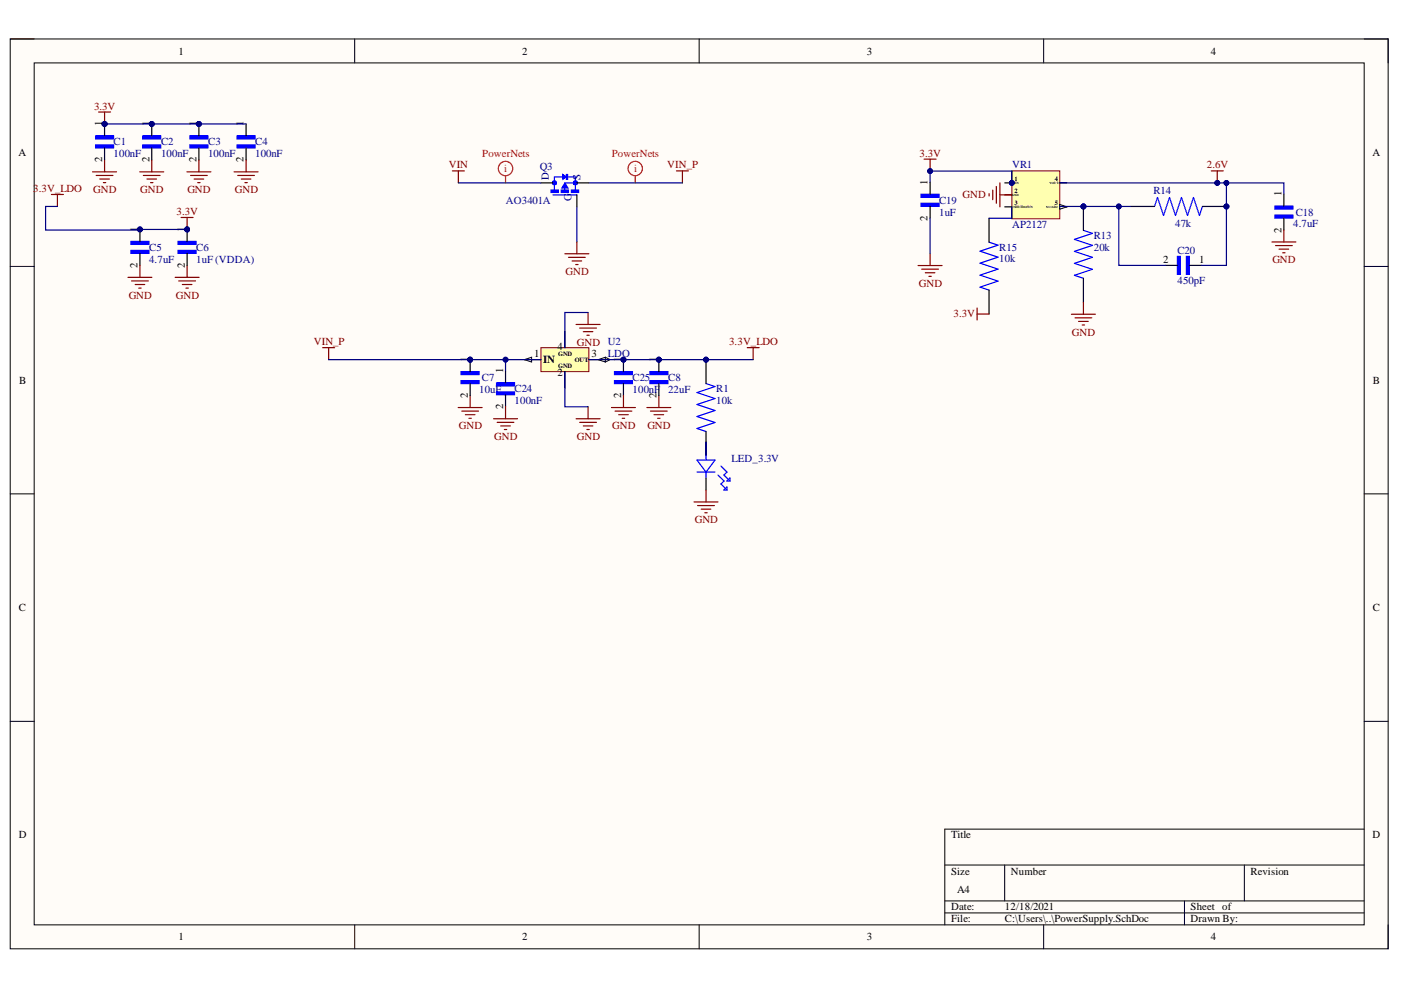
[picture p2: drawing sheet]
<svg xmlns="http://www.w3.org/2000/svg" width="297mm" height="210mm" viewBox="0 0 297 210" stroke-linecap="round" stroke-linejoin="round" font-family="sans-serif">
<defs><g id="words">
<g font-size="2.3">
<text x="37.9" y="11.6">1</text>
<text x="110.7" y="11.6">2</text>
<text x="183.8" y="11.6">3</text>
<text x="256.7" y="11.6">4</text>
<text x="21.6" y="26.8" transform="rotate(-90 21.6 26.8)">1</text>
<text x="31.7" y="26.8" transform="rotate(-90 31.7 26.8)">1</text>
<text x="41.7" y="26.8" transform="rotate(-90 41.7 26.8)">1</text>
<text x="51.6" y="26.8" transform="rotate(-90 51.6 26.8)">1</text>
<text x="3.9" y="33.1">A</text>
<text x="21.6" y="34.5" transform="rotate(-90 21.6 34.5)">2</text>
<text x="31.7" y="34.5" transform="rotate(-90 31.7 34.5)">2</text>
<text x="41.7" y="34.5" transform="rotate(-90 41.7 34.5)">2</text>
<text x="51.6" y="34.5" transform="rotate(-90 51.6 34.5)">2</text>
<text x="291" y="33.1">A</text>
<text x="196.7" y="39.2" transform="rotate(-90 196.7 39.2)">1</text>
<text x="271.7" y="41.6" transform="rotate(-90 271.7 41.6)">1</text>
<text x="196.7" y="46.8" transform="rotate(-90 196.7 46.8)">2</text>
<text x="29.2" y="49.1" transform="rotate(-90 29.2 49.1)">1</text>
<text x="39.2" y="49.1" transform="rotate(-90 39.2 49.1)">1</text>
<text x="271.7" y="49.3" transform="rotate(-90 271.7 49.3)">2</text>
<text x="29.2" y="56.8" transform="rotate(-90 29.2 56.8)">2</text>
<text x="39.2" y="56.8" transform="rotate(-90 39.2 56.8)">2</text>
<text x="246.6" y="55.7">2</text>
<text x="254.2" y="55.7">1</text>
<text x="99.2" y="76.8" transform="rotate(-90 99.2 76.8)">1</text>
<text x="113.2" y="75.7">1</text>
<text x="115.2" y="77">IN</text>
<text x="118.2" y="74.2">4</text>
<text x="125.4" y="75.7">3</text>
<text x="131.7" y="76.8" transform="rotate(-90 131.7 76.8)">1</text>
<text x="139.2" y="76.8" transform="rotate(-90 139.2 76.8)">1</text>
<text x="4.1" y="81.3">B</text>
<text x="106.7" y="79.1" transform="rotate(-90 106.7 79.1)">1</text>
<text x="118.2" y="79.8">2</text>
<text x="291.1" y="81.3">B</text>
<text x="99.2" y="84.4" transform="rotate(-90 99.2 84.4)">2</text>
<text x="106.7" y="86.8" transform="rotate(-90 106.7 86.8)">2</text>
<text x="131.7" y="84.4" transform="rotate(-90 131.7 84.4)">2</text>
<text x="139.2" y="84.4" transform="rotate(-90 139.2 84.4)">2</text>
<text x="4" y="129.5">C</text>
<text x="291.1" y="129.5">C</text>
<text x="4" y="177.8">D</text>
<text x="201.6" y="177.8">Title</text>
<text x="291" y="177.8">D</text>
<text x="201.6" y="185.4">Size</text>
<text x="214.3" y="185.4">Number</text>
<text x="265.1" y="185.4">Revision</text>
<text x="202.9" y="189.2">A4</text>
<text x="201.6" y="193">Date:</text>
<text x="201.6" y="195.6">File:</text>
<text x="213.1" y="193">12/18/2021</text>
<text x="213.1" y="195.6">C:\Users\..\PowerSupply.SchDoc</text>
<text x="252.4" y="193">Sheet of</text>
<text x="252.4" y="195.6">Drawn By:</text>
<text x="37.9" y="199.4">1</text>
<text x="110.7" y="199.4">2</text>
<text x="183.8" y="199.4">3</text>
<text x="256.7" y="199.4">4</text>
</g>
<g font-size="2.3" fill="#800000">
<text x="19.9" y="23.2">3.3V</text>
<text x="95.2" y="35.7">VIN</text>
<text x="141.5" y="35.7">VIN_P</text>
<text x="195" y="33.2">3.3V</text>
<text x="255.9" y="35.7">2.6V</text>
<text x="7" y="40.7">3.3V_LDO</text>
<text x="19.8" y="41">GND</text>
<text x="29.7" y="41">GND</text>
<text x="39.7" y="41">GND</text>
<text x="49.8" y="41">GND</text>
<text x="37.4" y="45.6">3.3V</text>
<text x="204.1" y="42.1">GND</text>
<text x="119.9" y="58.3">GND</text>
<text x="269.8" y="55.8">GND</text>
<text x="27.3" y="63.3">GND</text>
<text x="37.3" y="63.3">GND</text>
<text x="194.8" y="60.9">GND</text>
<text x="202.2" y="67.3">3.3V</text>
<text x="227.3" y="71.2">GND</text>
<text x="66.5" y="73.2">VIN_P</text>
<text x="122.3" y="73.4">GND</text>
<text x="154.6" y="73.2">3.3V_LDO</text>
<text x="97.3" y="90.9">GND</text>
<text x="104.8" y="93.3">GND</text>
<text x="122.3" y="93.3">GND</text>
<text x="129.8" y="90.9">GND</text>
<text x="137.2" y="90.9">GND</text>
<text x="147.3" y="111">GND</text>
</g>
<g font-size="2.3" fill="#000080">
<text x="24.1" y="30.8">C1</text>
<text x="24.1" y="33.4">100nF</text>
<text x="34.1" y="30.8">C2</text>
<text x="34.1" y="33.4">100nF</text>
<text x="44.1" y="30.8">C3</text>
<text x="44.1" y="33.4">100nF</text>
<text x="54.1" y="30.8">C4</text>
<text x="54.1" y="33.4">100nF</text>
<text x="214.6" y="35.7">VR1</text>
<text x="114.4" y="36.1">Q3</text>
<text x="116.4" y="38.2" transform="rotate(-90 116.4 38.2)">D</text>
<text x="123.1" y="38.2" transform="rotate(-90 123.1 38.2)">S</text>
<text x="244.6" y="41.1">R14</text>
<text x="107.2" y="43.2">AO3401A</text>
<text x="121.2" y="42.6" transform="rotate(-90 121.2 42.6)">G</text>
<text x="199.1" y="43.2">C19</text>
<text x="199.1" y="45.8">1uF</text>
<text x="274.8" y="45.8">C18</text>
<text x="31.6" y="53.2">C5</text>
<text x="41.6" y="53.2">C6</text>
<text x="211.9" y="53.1">R15</text>
<text x="214.6" y="48.4">AP2127</text>
<text x="231.9" y="50.6">R13</text>
<text x="231.9" y="53.1">20k</text>
<text x="249.1" y="48.1">47k</text>
<text x="249.7" y="53.9">C20</text>
<text x="274.2" y="48.2">4.7uF</text>
<text x="31.6" y="55.7">4.7uF</text>
<text x="41.6" y="55.7">1uF (VDDA)</text>
<text x="211.9" y="55.6">10k</text>
<text x="249.7" y="60.2">450pF</text>
<text x="128.9" y="73.2">U2</text>
<text x="128.9" y="75.7">LDO</text>
<text x="101.6" y="83.3">10uF</text>
<text x="102.2" y="80.7">C7</text>
<text x="109.1" y="83.2">C24</text>
<text x="134.1" y="80.8">C25</text>
<text x="134.1" y="83.3">100nF</text>
<text x="141.6" y="80.8">C8</text>
<text x="141.6" y="83.3">22uF</text>
<text x="151.9" y="83.1">R1</text>
<text x="109.1" y="85.7">100nF</text>
<text x="151.9" y="85.6">10k</text>
<text x="155.1" y="98">LED_3.3V</text>
</g>
<g font-size="2.3" fill="#f00">
<text x="102.3" y="33.2">PowerNets</text>
<text x="129.7" y="33.2">PowerNets</text>
<text x="106.9" y="36.5">i</text>
<text x="134.5" y="36.5">i</text>
</g>
<g font-size="1.4">
<text x="215.1" y="38.4">1</text>
<text x="215.1" y="41">2</text>
<text x="223.6" y="38.4">4</text>
<text x="215.1" y="43.5">3</text>
<text x="223.6" y="43.5">5</text>
<text x="118.3" y="75.4">GND</text>
<text x="121.9" y="76.7">OUT</text>
<text x="118.3" y="78">GND</text>
</g>
<g font-size=".7">
<text x="214.5" y="41.5">GND</text>
<text x="214.7" y="39">VIN</text>
<text x="222.5" y="39">VOUT</text>
<text x="214.8" y="44.1">/SHUTDOWN</text>
<text x="221.8" y="44.1">NC/ADJ</text>
</g>
</g></defs>
<path d="M2.2 8.3h292.1v192.9h-292.1z" fill-rule="evenodd" fill="#fffcf8"/>
<path d="M2.2 8.3h292.1v192.9h-292.1z" fill="none" stroke="#000" stroke-width=".21"/>
<path d="M7.2 13.3h282v182.8h-282z" fill-rule="evenodd" fill="#fffcf8"/>
<g fill="none" stroke="#000" stroke-width=".21">
<path d="M2.2 8.3h5M7.2 13.3h282v182.8h-282zM75.2 8.3v5M148.2 8.3v5M221.3 8.3v5M289.2 8.3h5.1v5M2.2 56.5h5M289.2 56.5h5.1M2.2 104.7h5M289.2 104.7h5.1M2.2 152.9h5M289.2 152.9h5.1"/>
<path d="M289.2 175.8h-88.9v20.3M75.2 196.1v5.1M148.2 196.1v5.1M200.3 183.4h88.9M200.3 191h88.9M200.3 193.6h88.9M213 183.4v7.6M221.3 196.1v5.1M251.1 191v5.1M263.8 183.4v7.6M294.3 196.1v5.1"/>
</g>
<path d="M19.6 36.4h5.1M20.4 37.2h3.5M20.9 23.7h2.5M21.2 38h2M21.9 38.7h.5M22.2 23.7v2.6M22.2 33.9v2.5" fill="none" stroke="#800000" stroke-width=".25"/>
<circle cx="22.2" cy="26.3" r=".51" fill="#000080"/>
<circle cx="22.2" cy="26.3" r=".51" fill="none" stroke="#000080" stroke-width=".21"/>
<circle cx="22.2" cy="26.3" r=".51" fill="#000080"/>
<circle cx="22.2" cy="26.3" r=".51" fill="none" stroke="#000080" stroke-width=".21"/>
<path d="M20.3 30.7h3.8v.7h-3.8z" fill-rule="evenodd" fill="#00f"/>
<path d="M20.3 30.7h3.8v.7h-3.8z" fill="none" stroke="#00f" stroke-width=".25"/>
<path d="M20.3 28.8h3.8v.7h-3.8z" fill-rule="evenodd" fill="#00f"/>
<path d="M20.3 28.8h3.8v.7h-3.8z" fill="none" stroke="#00f" stroke-width=".25"/>
<path d="M22.2 26.3v2.5M22.2 31.4v2.5" fill="none" stroke="#000" stroke-width=".25"/>
<circle cx="22.2" cy="26.3" r=".51" fill="#000080"/>
<circle cx="22.2" cy="26.3" r=".51" fill="none" stroke="#000080" stroke-width=".21"/>
<path d="M29.6 36.4h5.1M30.4 37.2h3.5M31.2 38h2M31.9 38.7h.5M32.2 33.9v2.5" fill="none" stroke="#800000" stroke-width=".25"/>
<circle cx="32.2" cy="26.3" r=".51" fill="#000080"/>
<circle cx="32.2" cy="26.3" r=".51" fill="none" stroke="#000080" stroke-width=".21"/>
<path d="M30.3 30.7h3.8v.7h-3.8z" fill-rule="evenodd" fill="#00f"/>
<path d="M30.3 30.7h3.8v.7h-3.8z" fill="none" stroke="#00f" stroke-width=".25"/>
<path d="M30.3 28.8h3.8v.7h-3.8z" fill-rule="evenodd" fill="#00f"/>
<path d="M30.3 28.8h3.8v.7h-3.8z" fill="none" stroke="#00f" stroke-width=".25"/>
<path d="M32.2 26.3v2.5M32.2 31.4v2.5" fill="none" stroke="#000" stroke-width=".25"/>
<circle cx="32.2" cy="26.3" r=".51" fill="#000080"/>
<circle cx="32.2" cy="26.3" r=".51" fill="none" stroke="#000080" stroke-width=".21"/>
<path d="M39.6 36.4h5.1M40.4 37.2h3.6M41.2 38h2M41.9 38.7h.5M42.2 33.9v2.5" fill="none" stroke="#800000" stroke-width=".25"/>
<circle cx="42.2" cy="26.3" r=".51" fill="#000080"/>
<circle cx="42.2" cy="26.3" r=".51" fill="none" stroke="#000080" stroke-width=".21"/>
<path d="M40.3 30.7h3.8v.7h-3.8z" fill-rule="evenodd" fill="#00f"/>
<path d="M40.3 30.7h3.8v.7h-3.8z" fill="none" stroke="#00f" stroke-width=".25"/>
<path d="M40.3 28.8h3.8v.7h-3.8z" fill-rule="evenodd" fill="#00f"/>
<path d="M40.3 28.8h3.8v.7h-3.8z" fill="none" stroke="#00f" stroke-width=".25"/>
<path d="M42.2 26.3v2.5M42.2 31.4v2.5" fill="none" stroke="#000" stroke-width=".25"/>
<circle cx="42.2" cy="26.3" r=".51" fill="#000080"/>
<circle cx="42.2" cy="26.3" r=".51" fill="none" stroke="#000080" stroke-width=".21"/>
<path d="M49.6 36.4h5.1M50.4 37.2h3.6M51.2 38h2M51.9 38.7h.5M52.2 33.9v2.5" fill="none" stroke="#800000" stroke-width=".25"/>
<path d="M50.3 30.7h3.8v.7h-3.8z" fill-rule="evenodd" fill="#00f"/>
<path d="M50.3 30.7h3.8v.7h-3.8z" fill="none" stroke="#00f" stroke-width=".25"/>
<path d="M50.3 28.8h3.8v.7h-3.8z" fill-rule="evenodd" fill="#00f"/>
<path d="M50.3 28.8h3.8v.7h-3.8z" fill="none" stroke="#00f" stroke-width=".25"/>
<path d="M52.2 26.3v2.5M52.2 31.4v2.5" fill="none" stroke="#000" stroke-width=".25"/>
<circle cx="29.7" cy="48.6" r=".51" fill="#000080"/>
<circle cx="29.7" cy="48.6" r=".51" fill="none" stroke="#000080" stroke-width=".21"/>
<path d="M27.8 53.1h3.8v.6h-3.8z" fill-rule="evenodd" fill="#00f"/>
<path d="M27.8 53.1h3.8v.6h-3.8z" fill="none" stroke="#00f" stroke-width=".25"/>
<path d="M27.8 51.2h3.8v.6h-3.8z" fill-rule="evenodd" fill="#00f"/>
<path d="M27.8 51.2h3.8v.6h-3.8z" fill="none" stroke="#00f" stroke-width=".25"/>
<path d="M29.7 48.6v2.6M29.7 53.7v2.6" fill="none" stroke="#000" stroke-width=".25"/>
<circle cx="29.7" cy="48.6" r=".51" fill="#000080"/>
<circle cx="29.7" cy="48.6" r=".51" fill="none" stroke="#000080" stroke-width=".21"/>
<path d="M27.1 58.8h5.1M27.9 59.6h3.5M29.7 56.3v2.5M37.1 58.8h5.1M37.9 59.6h3.6M39.7 56.3v2.5M28.7 60.3h2M29.4 61.1h.5M38.7 60.3h2M39.4 61.1h.5" fill="none" stroke="#800000" stroke-width=".25"/>
<circle cx="39.7" cy="48.6" r=".51" fill="#000080"/>
<circle cx="39.7" cy="48.6" r=".51" fill="none" stroke="#000080" stroke-width=".21"/>
<path d="M37.8 53.1h3.8v.6h-3.8z" fill-rule="evenodd" fill="#00f"/>
<path d="M37.8 53.1h3.8v.6h-3.8z" fill="none" stroke="#00f" stroke-width=".25"/>
<path d="M37.8 51.2h3.8v.6h-3.8z" fill-rule="evenodd" fill="#00f"/>
<path d="M37.8 51.2h3.8v.6h-3.8z" fill="none" stroke="#00f" stroke-width=".25"/>
<path d="M39.7 48.6v2.6M39.7 53.7v2.6" fill="none" stroke="#000" stroke-width=".25"/>
<circle cx="39.7" cy="48.6" r=".51" fill="#000080"/>
<circle cx="39.7" cy="48.6" r=".51" fill="none" stroke="#000080" stroke-width=".21"/>
<g fill="none" stroke="#800000" stroke-width=".25">
<path d="M68.4 73.7h2.5M69.7 73.7v2.6M158.4 73.7h2.6M159.7 73.7v2.6M97.1 86.4h5.1M97.9 87.2h3.6M98.7 87.9h2M99.4 88.7h.5M99.7 83.9v2.5M137.1 86.4h5.1M137.9 87.2h3.6M138.7 87.9h2"/>
<path d="M139.4 88.7h.5M139.7 83.9v2.5"/>
</g>
<path d="M114.7 73.7h10.1v5.1h-10.1z" fill-rule="evenodd" fill="#ffffb0"/>
<path d="M114.7 73.7h10.1v5.1h-10.1z" fill="none" stroke="#800000" stroke-width=".21"/>
<path d="M111.2 76.3h3.5" fill="none" stroke="#000" stroke-width=".25"/>
<path d="M111.2 76.3l1.5-.6v1.1z" fill="#f8fcff"/>
<path d="M111.2 76.3l1.5-.6v1.1z" fill="none" stroke="#000" stroke-width=".21"/>
<path d="M119.8 78.8v3.5M124.8 76.3h3.5" fill="none" stroke="#000" stroke-width=".25"/>
<path d="M126.8 76.3l1.5-.6v1.1z" fill="#f8fcff"/>
<path d="M126.8 76.3l1.5-.6v1.1zM128.3 75.7l1.1 .6-1.1 .5" fill="none" stroke="#000" stroke-width=".21"/>
<path d="M119.8 70.2v3.5" fill="none" stroke="#000" stroke-width=".25"/>
<path d="M122.1 68.8h5.1M122.9 69.6h3.6M123.7 70.3h2M124.4 71.1h.5M124.7 66.3v2.5M122.1 88.8h5.1M122.9 89.5h3.6M123.7 90.3h2M124.4 91.1h.5M124.7 86.2v2.6" fill="none" stroke="#800000" stroke-width=".25"/>
<circle cx="149.7" cy="76.3" r=".51" fill="#000080"/>
<circle cx="149.7" cy="76.3" r=".51" fill="none" stroke="#000080" stroke-width=".21"/>
<path d="M149.7 81.3l1.9 .7-3.8 1.2 3.8 1.3-3.8 1.3 3.8 1.2-3.8 1.3 3.8 1.3-3.8 1.2 1.9 .7" fill="none" stroke="#00f" stroke-width=".25"/>
<path d="M149.7 76.3v5" fill="none" stroke="#000" stroke-width=".25"/>
<circle cx="149.7" cy="76.3" r=".51" fill="#000080"/>
<circle cx="149.7" cy="76.3" r=".51" fill="none" stroke="#000080" stroke-width=".21"/>
<path d="M149.7 91.5v5.1M149.7 101.4v2.5" fill="none" stroke="#000" stroke-width=".25"/>
<path d="M147.8 97.5h3.8l-1.9 2.6zM149.7 96.3v1.2M152.9 98.8l1.2 1.3-.6 .6 1.3 1.3M147.8 100.1h3.8M149.7 100.1v1.3M152.2 100.7l1.3 1.3-.6 .6 1.2 1.3M153.5 103.9l.6-.6v.6zM154.1 102l.7-.6v.6z" fill="none" stroke="#00f" stroke-width=".25"/>
<path d="M10.9 41.2h2.5M12.2 41.2v2.6M147.1 106.4h5.1M147.9 107.2h3.6M148.7 108h2M149.4 108.7h.5M149.7 103.9v2.5" fill="none" stroke="#800000" stroke-width=".25"/>
<circle cx="229.7" cy="43.8" r=".51" fill="#000080"/>
<circle cx="229.7" cy="43.8" r=".51" fill="none" stroke="#000080" stroke-width=".21"/>
<path d="M229.7 48.8l1.9 .7-3.8 1.3 3.8 1.2-3.8 1.3 3.8 1.3-3.8 1.2 3.8 1.3-3.8 1.3 1.9 .6" fill="none" stroke="#00f" stroke-width=".25"/>
<path d="M229.7 43.8v5" fill="none" stroke="#000" stroke-width=".25"/>
<circle cx="229.7" cy="43.8" r=".51" fill="#000080"/>
<circle cx="229.7" cy="43.8" r=".51" fill="none" stroke="#000080" stroke-width=".21"/>
<path d="M229.7 59v5.1" fill="none" stroke="#000" stroke-width=".25"/>
<circle cx="260" cy="43.8" r=".51" fill="#000080"/>
<circle cx="260" cy="43.8" r=".51" fill="none" stroke="#000080" stroke-width=".21"/>
<path d="M244.8 43.8l.6-1.9 1.3 3.8 1.3-3.8 1.2 3.8 1.3-3.8 1.3 3.8 1.2-3.8 1.3 3.8 .6-1.9" fill="none" stroke="#00f" stroke-width=".25"/>
<path d="M239.7 43.8h5.1M254.9 43.8h5.1" fill="none" stroke="#000" stroke-width=".25"/>
<circle cx="260" cy="43.8" r=".51" fill="#000080"/>
<circle cx="260" cy="43.8" r=".51" fill="none" stroke="#000080" stroke-width=".21"/>
<path d="M195.9 33.7h2.6M197.2 33.7v2.6M227.2 66.6h5M227.9 67.4h3.6M228.7 68.1h2M229.5 68.9h.5M229.7 64.1v2.5" fill="none" stroke="#800000" stroke-width=".25"/>
<circle cx="197.2" cy="36.3" r=".51" fill="#000080"/>
<circle cx="197.2" cy="36.3" r=".51" fill="none" stroke="#000080" stroke-width=".21"/>
<path d="M256.8 36.2h2.6M258.1 36.2v2.6" fill="none" stroke="#800000" stroke-width=".25"/>
<circle cx="258.1" cy="38.8" r=".51" fill="#000080"/>
<circle cx="258.1" cy="38.8" r=".51" fill="none" stroke="#000080" stroke-width=".21"/>
<path d="M194.7 56.3h5M195.4 57.1h3.6M196.2 57.8h2M196.9 58.6h.6M197.2 53.8v2.5" fill="none" stroke="#800000" stroke-width=".25"/>
<circle cx="214.5" cy="38.8" r=".51" fill="#000080"/>
<circle cx="214.5" cy="38.8" r=".51" fill="none" stroke="#000080" stroke-width=".21"/>
<path d="M214.5 36.2h10.2v10.2h-10.2z" fill-rule="evenodd" fill="#ffffb0"/>
<path d="M214.5 36.2h10.2v10.2h-10.2z" fill="none" stroke="#800000" stroke-width=".21"/>
<path d="M213 38.8h1.5" fill="none" stroke="#000" stroke-width=".25"/>
<circle cx="214.5" cy="38.8" r=".51" fill="#000080"/>
<circle cx="214.5" cy="38.8" r=".51" fill="none" stroke="#000080" stroke-width=".21"/>
<path d="M224.7 38.8h1.5M213 41.3h1.5M213 43.9h1.5M224.7 43.9h1.5" fill="none" stroke="#000" stroke-width=".25"/>
<path d="M224.7 43.3l1.5 .6-1.5 .5z" fill="#f8fcff"/>
<path d="M224.7 43.3l1.5 .6-1.5 .5z" fill="none" stroke="#000" stroke-width=".21"/>
<path d="M195.3 43.1h3.8v.6h-3.8z" fill-rule="evenodd" fill="#00f"/>
<path d="M195.3 43.1h3.8v.6h-3.8z" fill="none" stroke="#00f" stroke-width=".25"/>
<path d="M195.3 41.2h3.8v.6h-3.8z" fill-rule="evenodd" fill="#00f"/>
<path d="M195.3 41.2h3.8v.6h-3.8z" fill="none" stroke="#00f" stroke-width=".25"/>
<path d="M197.2 38.7v2.5M197.2 43.7v2.6" fill="none" stroke="#000" stroke-width=".25"/>
<path d="M270.3 45.6h3.8v.6h-3.8z" fill-rule="evenodd" fill="#00f"/>
<path d="M270.3 45.6h3.8v.6h-3.8z" fill="none" stroke="#00f" stroke-width=".25"/>
<path d="M270.3 43.7h3.8v.6h-3.8z" fill-rule="evenodd" fill="#00f"/>
<path d="M270.3 43.7h3.8v.6h-3.8z" fill="none" stroke="#00f" stroke-width=".25"/>
<path d="M272.2 41.2v2.5M272.2 46.2v2.6" fill="none" stroke="#000" stroke-width=".25"/>
<path d="M249.6 54.4h.7v3.8h-.7z" fill-rule="evenodd" fill="#00f"/>
<path d="M249.6 54.4h.7v3.8h-.7z" fill="none" stroke="#00f" stroke-width=".25"/>
<path d="M251.5 54.4h.7v3.8h-.7z" fill-rule="evenodd" fill="#00f"/>
<path d="M209.7 51.4l1.9 .6-3.8 1.3 3.8 1.2-3.8 1.3 3.8 1.3-3.8 1.2 3.8 1.3-3.8 1.3 1.9 .6M251.5 54.4h.7v3.8h-.7z" fill="none" stroke="#00f" stroke-width=".25"/>
<path d="M209.7 46.3v5.1M247.1 56.3h2.5M252.2 56.3h2.5M209.7 61.5v5.1" fill="none" stroke="#000" stroke-width=".25"/>
<path d="M211.2 39.5v3.6M212 38.8v5.1M209.7 41.1v.5M210.5 40.3v2M212 41.3h2.5M207.2 65.3v2.6M207.2 66.6h2.5" fill="none" stroke="#800000" stroke-width=".25"/>
<path d="M116.8 40.3h1.6v.5h-1.6z" fill-rule="evenodd" fill="#00f"/>
<path d="M116.8 40.3h1.6v.5h-1.6z" fill="none" stroke="#00f" stroke-width=".25"/>
<path d="M119 40.3h1.5v.5h-1.5z" fill-rule="evenodd" fill="#00f"/>
<path d="M119 40.3h1.5v.5h-1.5z" fill="none" stroke="#00f" stroke-width=".25"/>
<path d="M121.2 40.3h1.5v.5h-1.5z" fill-rule="evenodd" fill="#00f"/>
<path d="M121.2 40.3h1.5v.5h-1.5z" fill="none" stroke="#00f" stroke-width=".25"/>
<path d="M120.1 37h.2v1h-.2z" fill-rule="evenodd" fill="#00f"/>
<path d="M117.2 38.8h.3M119.8 39.9v.8M119.8 38.8h2.5M120.1 37h.2v1h-.2zM117.2 41.3h5.1M117.5 40.4v-2.9h4.5v3.2" fill="none" stroke="#00f" stroke-width=".25"/>
<path d="M119.8 38.8l.6 1.1h-1.3z" fill="#00f"/>
<path d="M119.8 38.8l.6 1.1h-1.3z" fill="none" stroke="#00f" stroke-width=".25"/>
<path d="M119.3 37l.8 .5-.8 .5z" fill="#00f"/>
<path d="M119.3 37l.8 .5-.8 .5z" fill="none" stroke="#00f" stroke-width=".25"/>
<g fill="none" stroke="#00f" stroke-width=".76">
<circle cx="117.5" cy="38.8" r=".13"/>
<circle cx="122" cy="38.8" r=".13"/>
</g>
<path d="M114.7 38.8h2.5M122.3 38.8h2.5M122.3 41.3v2.6" fill="none" stroke="#000" stroke-width=".25"/>
<g fill="none" stroke="#800000" stroke-width=".25">
<path d="M95.9 36.2h2.6M97.2 36.2v2.6M143.4 36.2h2.6M144.7 36.2v2.6M119.8 53.8h5M120.5 54.6h3.6M121.3 55.3h2M122.1 56.1h.5M122.3 51.3v2.5M269.7 51.3h5.1M270.4 52.1h3.6M271.2 52.8h2"/>
<path d="M272 53.6h.5M272.2 48.8v2.5"/>
</g>
<g fill="none" stroke="#f00" stroke-width=".25">
<path d="M107.2 37.3v1.5M134.7 37.3v1.5"/>
<circle cx="107.2" cy="35.7" r="1.52"/>
<circle cx="134.7" cy="35.7" r="1.52"/>
</g>
<circle cx="99.7" cy="76.3" r=".51" fill="#000080"/>
<circle cx="99.7" cy="76.3" r=".51" fill="none" stroke="#000080" stroke-width=".21"/>
<path d="M97.8 80.7h3.8v.6h-3.8z" fill-rule="evenodd" fill="#00f"/>
<path d="M97.8 80.7h3.8v.6h-3.8z" fill="none" stroke="#00f" stroke-width=".25"/>
<path d="M97.8 78.8h3.8v.6h-3.8z" fill-rule="evenodd" fill="#00f"/>
<path d="M97.8 78.8h3.8v.6h-3.8z" fill="none" stroke="#00f" stroke-width=".25"/>
<path d="M99.7 76.3v2.5M99.7 81.3v2.6" fill="none" stroke="#000" stroke-width=".25"/>
<circle cx="99.7" cy="76.3" r=".51" fill="#000080"/>
<circle cx="99.7" cy="76.3" r=".51" fill="none" stroke="#000080" stroke-width=".21"/>
<circle cx="139.7" cy="76.3" r=".51" fill="#000080"/>
<circle cx="139.7" cy="76.3" r=".51" fill="none" stroke="#000080" stroke-width=".21"/>
<path d="M137.8 80.7h3.8v.6h-3.8z" fill-rule="evenodd" fill="#00f"/>
<path d="M137.8 80.7h3.8v.6h-3.8z" fill="none" stroke="#00f" stroke-width=".25"/>
<path d="M137.8 78.8h3.8v.6h-3.8z" fill-rule="evenodd" fill="#00f"/>
<path d="M137.8 78.8h3.8v.6h-3.8z" fill="none" stroke="#00f" stroke-width=".25"/>
<path d="M139.7 76.3v2.5M139.7 81.3v2.6" fill="none" stroke="#000" stroke-width=".25"/>
<circle cx="139.7" cy="76.3" r=".51" fill="#000080"/>
<circle cx="139.7" cy="76.3" r=".51" fill="none" stroke="#000080" stroke-width=".21"/>
<path d="M105.3 83.1h3.8v.6h-3.8z" fill-rule="evenodd" fill="#00f"/>
<path d="M105.3 83.1h3.8v.6h-3.8z" fill="none" stroke="#00f" stroke-width=".25"/>
<path d="M105.3 81.2h3.8v.6h-3.8z" fill-rule="evenodd" fill="#00f"/>
<path d="M105.3 81.2h3.8v.6h-3.8z" fill="none" stroke="#00f" stroke-width=".25"/>
<path d="M107.2 78.6v2.6M107.2 83.7v2.5" fill="none" stroke="#000" stroke-width=".25"/>
<path d="M104.6 88.8h5.1M105.4 89.5h3.6M106.2 90.3h2M106.9 91.1h.5M107.2 86.2v2.6" fill="none" stroke="#800000" stroke-width=".25"/>
<circle cx="132.2" cy="76.3" r=".51" fill="#000080"/>
<circle cx="132.2" cy="76.3" r=".51" fill="none" stroke="#000080" stroke-width=".21"/>
<path d="M130.3 80.7h3.8v.6h-3.8z" fill-rule="evenodd" fill="#00f"/>
<path d="M130.3 80.7h3.8v.6h-3.8z" fill="none" stroke="#00f" stroke-width=".25"/>
<path d="M130.3 78.8h3.8v.6h-3.8z" fill-rule="evenodd" fill="#00f"/>
<path d="M130.3 78.8h3.8v.6h-3.8z" fill="none" stroke="#00f" stroke-width=".25"/>
<path d="M132.2 76.3v2.5M132.2 81.3v2.6" fill="none" stroke="#000" stroke-width=".25"/>
<circle cx="132.2" cy="76.3" r=".51" fill="#000080"/>
<circle cx="132.2" cy="76.3" r=".51" fill="none" stroke="#000080" stroke-width=".21"/>
<path d="M38.4 46.1h2.5M39.7 46.1v2.5M129.6 86.4h5.1M130.4 87.2h3.6M131.2 87.9h2M131.9 88.7h.5M132.2 83.9v2.5" fill="none" stroke="#800000" stroke-width=".25"/>
<circle cx="39.7" cy="48.6" r=".51" fill="#000080"/>
<circle cx="39.7" cy="48.6" r=".51" fill="none" stroke="#000080" stroke-width=".21"/>
<path d="M124.8 76.3h34.9" fill="none" stroke="#000080" stroke-width=".25"/>
<circle cx="132.2" cy="76.3" r=".51" fill="#000080"/>
<circle cx="132.2" cy="76.3" r=".51" fill="none" stroke="#000080" stroke-width=".21"/>
<circle cx="139.7" cy="76.3" r=".51" fill="#000080"/>
<circle cx="139.7" cy="76.3" r=".51" fill="none" stroke="#000080" stroke-width=".21"/>
<circle cx="149.7" cy="76.3" r=".51" fill="#000080"/>
<circle cx="149.7" cy="76.3" r=".51" fill="none" stroke="#000080" stroke-width=".21"/>
<path d="M22.2 26.3h30M119.8 78.8v7.4h4.9M124.7 66.3h-4.9v7.4M149.7 93.7v2.9" fill="none" stroke="#000080" stroke-width=".25"/>
<circle cx="22.2" cy="26.3" r=".51" fill="#000080"/>
<circle cx="22.2" cy="26.3" r=".51" fill="none" stroke="#000080" stroke-width=".21"/>
<circle cx="32.2" cy="26.3" r=".51" fill="#000080"/>
<circle cx="32.2" cy="26.3" r=".51" fill="none" stroke="#000080" stroke-width=".21"/>
<circle cx="42.2" cy="26.3" r=".51" fill="#000080"/>
<circle cx="42.2" cy="26.3" r=".51" fill="none" stroke="#000080" stroke-width=".21"/>
<path d="M197.2 46.3v7.5M229.7 43.8l-5 .1" fill="none" stroke="#000080" stroke-width=".25"/>
<circle cx="229.7" cy="43.8" r=".51" fill="#000080"/>
<circle cx="229.7" cy="43.8" r=".51" fill="none" stroke="#000080" stroke-width=".21"/>
<path d="M229.7 43.8h10" fill="none" stroke="#000080" stroke-width=".25"/>
<circle cx="229.7" cy="43.8" r=".51" fill="#000080"/>
<circle cx="229.7" cy="43.8" r=".51" fill="none" stroke="#000080" stroke-width=".21"/>
<circle cx="237.2" cy="43.8" r=".51" fill="#000080"/>
<circle cx="237.2" cy="43.8" r=".51" fill="none" stroke="#000080" stroke-width=".21"/>
<path d="M237.2 43.8v12.5h9.9" fill="none" stroke="#000080" stroke-width=".25"/>
<circle cx="237.2" cy="43.8" r=".51" fill="#000080"/>
<circle cx="237.2" cy="43.8" r=".51" fill="none" stroke="#000080" stroke-width=".21"/>
<path d="M260 38.8v17.5h-5.3" fill="none" stroke="#000080" stroke-width=".25"/>
<circle cx="260" cy="43.8" r=".51" fill="#000080"/>
<circle cx="260" cy="43.8" r=".51" fill="none" stroke="#000080" stroke-width=".21"/>
<circle cx="260" cy="38.8" r=".51" fill="#000080"/>
<circle cx="260" cy="38.8" r=".51" fill="none" stroke="#000080" stroke-width=".21"/>
<path d="M97.2 38.8h17.5M124.8 38.8h19.9M122.3 43.9v7.4M214.5 43.9v2.4h-4.8M99.7 76.3h15" fill="none" stroke="#000080" stroke-width=".25"/>
<circle cx="99.7" cy="76.3" r=".51" fill="#000080"/>
<circle cx="99.7" cy="76.3" r=".51" fill="none" stroke="#000080" stroke-width=".21"/>
<circle cx="107.2" cy="76.3" r=".51" fill="#000080"/>
<circle cx="107.2" cy="76.3" r=".51" fill="none" stroke="#000080" stroke-width=".21"/>
<path d="M107.2 76.3v2.3" fill="none" stroke="#000080" stroke-width=".25"/>
<circle cx="107.2" cy="76.3" r=".51" fill="#000080"/>
<circle cx="107.2" cy="76.3" r=".51" fill="none" stroke="#000080" stroke-width=".21"/>
<path d="M69.7 76.3h30" fill="none" stroke="#000080" stroke-width=".25"/>
<circle cx="99.7" cy="76.3" r=".51" fill="#000080"/>
<circle cx="99.7" cy="76.3" r=".51" fill="none" stroke="#000080" stroke-width=".21"/>
<path d="M12.2 43.8h-2.5v5l30-.2" fill="none" stroke="#000080" stroke-width=".25"/>
<circle cx="29.7" cy="48.6" r=".51" fill="#000080"/>
<circle cx="29.7" cy="48.6" r=".51" fill="none" stroke="#000080" stroke-width=".21"/>
<circle cx="39.7" cy="48.6" r=".51" fill="#000080"/>
<circle cx="39.7" cy="48.6" r=".51" fill="none" stroke="#000080" stroke-width=".21"/>
<path d="M197.2 38.7v-2.4h17.3v2.5h.2" fill="none" stroke="#000080" stroke-width=".25"/>
<circle cx="197.2" cy="36.3" r=".51" fill="#000080"/>
<circle cx="197.2" cy="36.3" r=".51" fill="none" stroke="#000080" stroke-width=".21"/>
<circle cx="214.5" cy="38.8" r=".51" fill="#000080"/>
<circle cx="214.5" cy="38.8" r=".51" fill="none" stroke="#000080" stroke-width=".21"/>
<path d="M224.7 38.8h47.5v2.4" fill="none" stroke="#000080" stroke-width=".25"/>
<circle cx="260" cy="38.8" r=".51" fill="#000080"/>
<circle cx="260" cy="38.8" r=".51" fill="none" stroke="#000080" stroke-width=".21"/>
<circle cx="258.1" cy="38.8" r=".51" fill="#000080"/>
<circle cx="258.1" cy="38.8" r=".51" fill="none" stroke="#000080" stroke-width=".21"/>
<use href="#words"/>
</svg>
